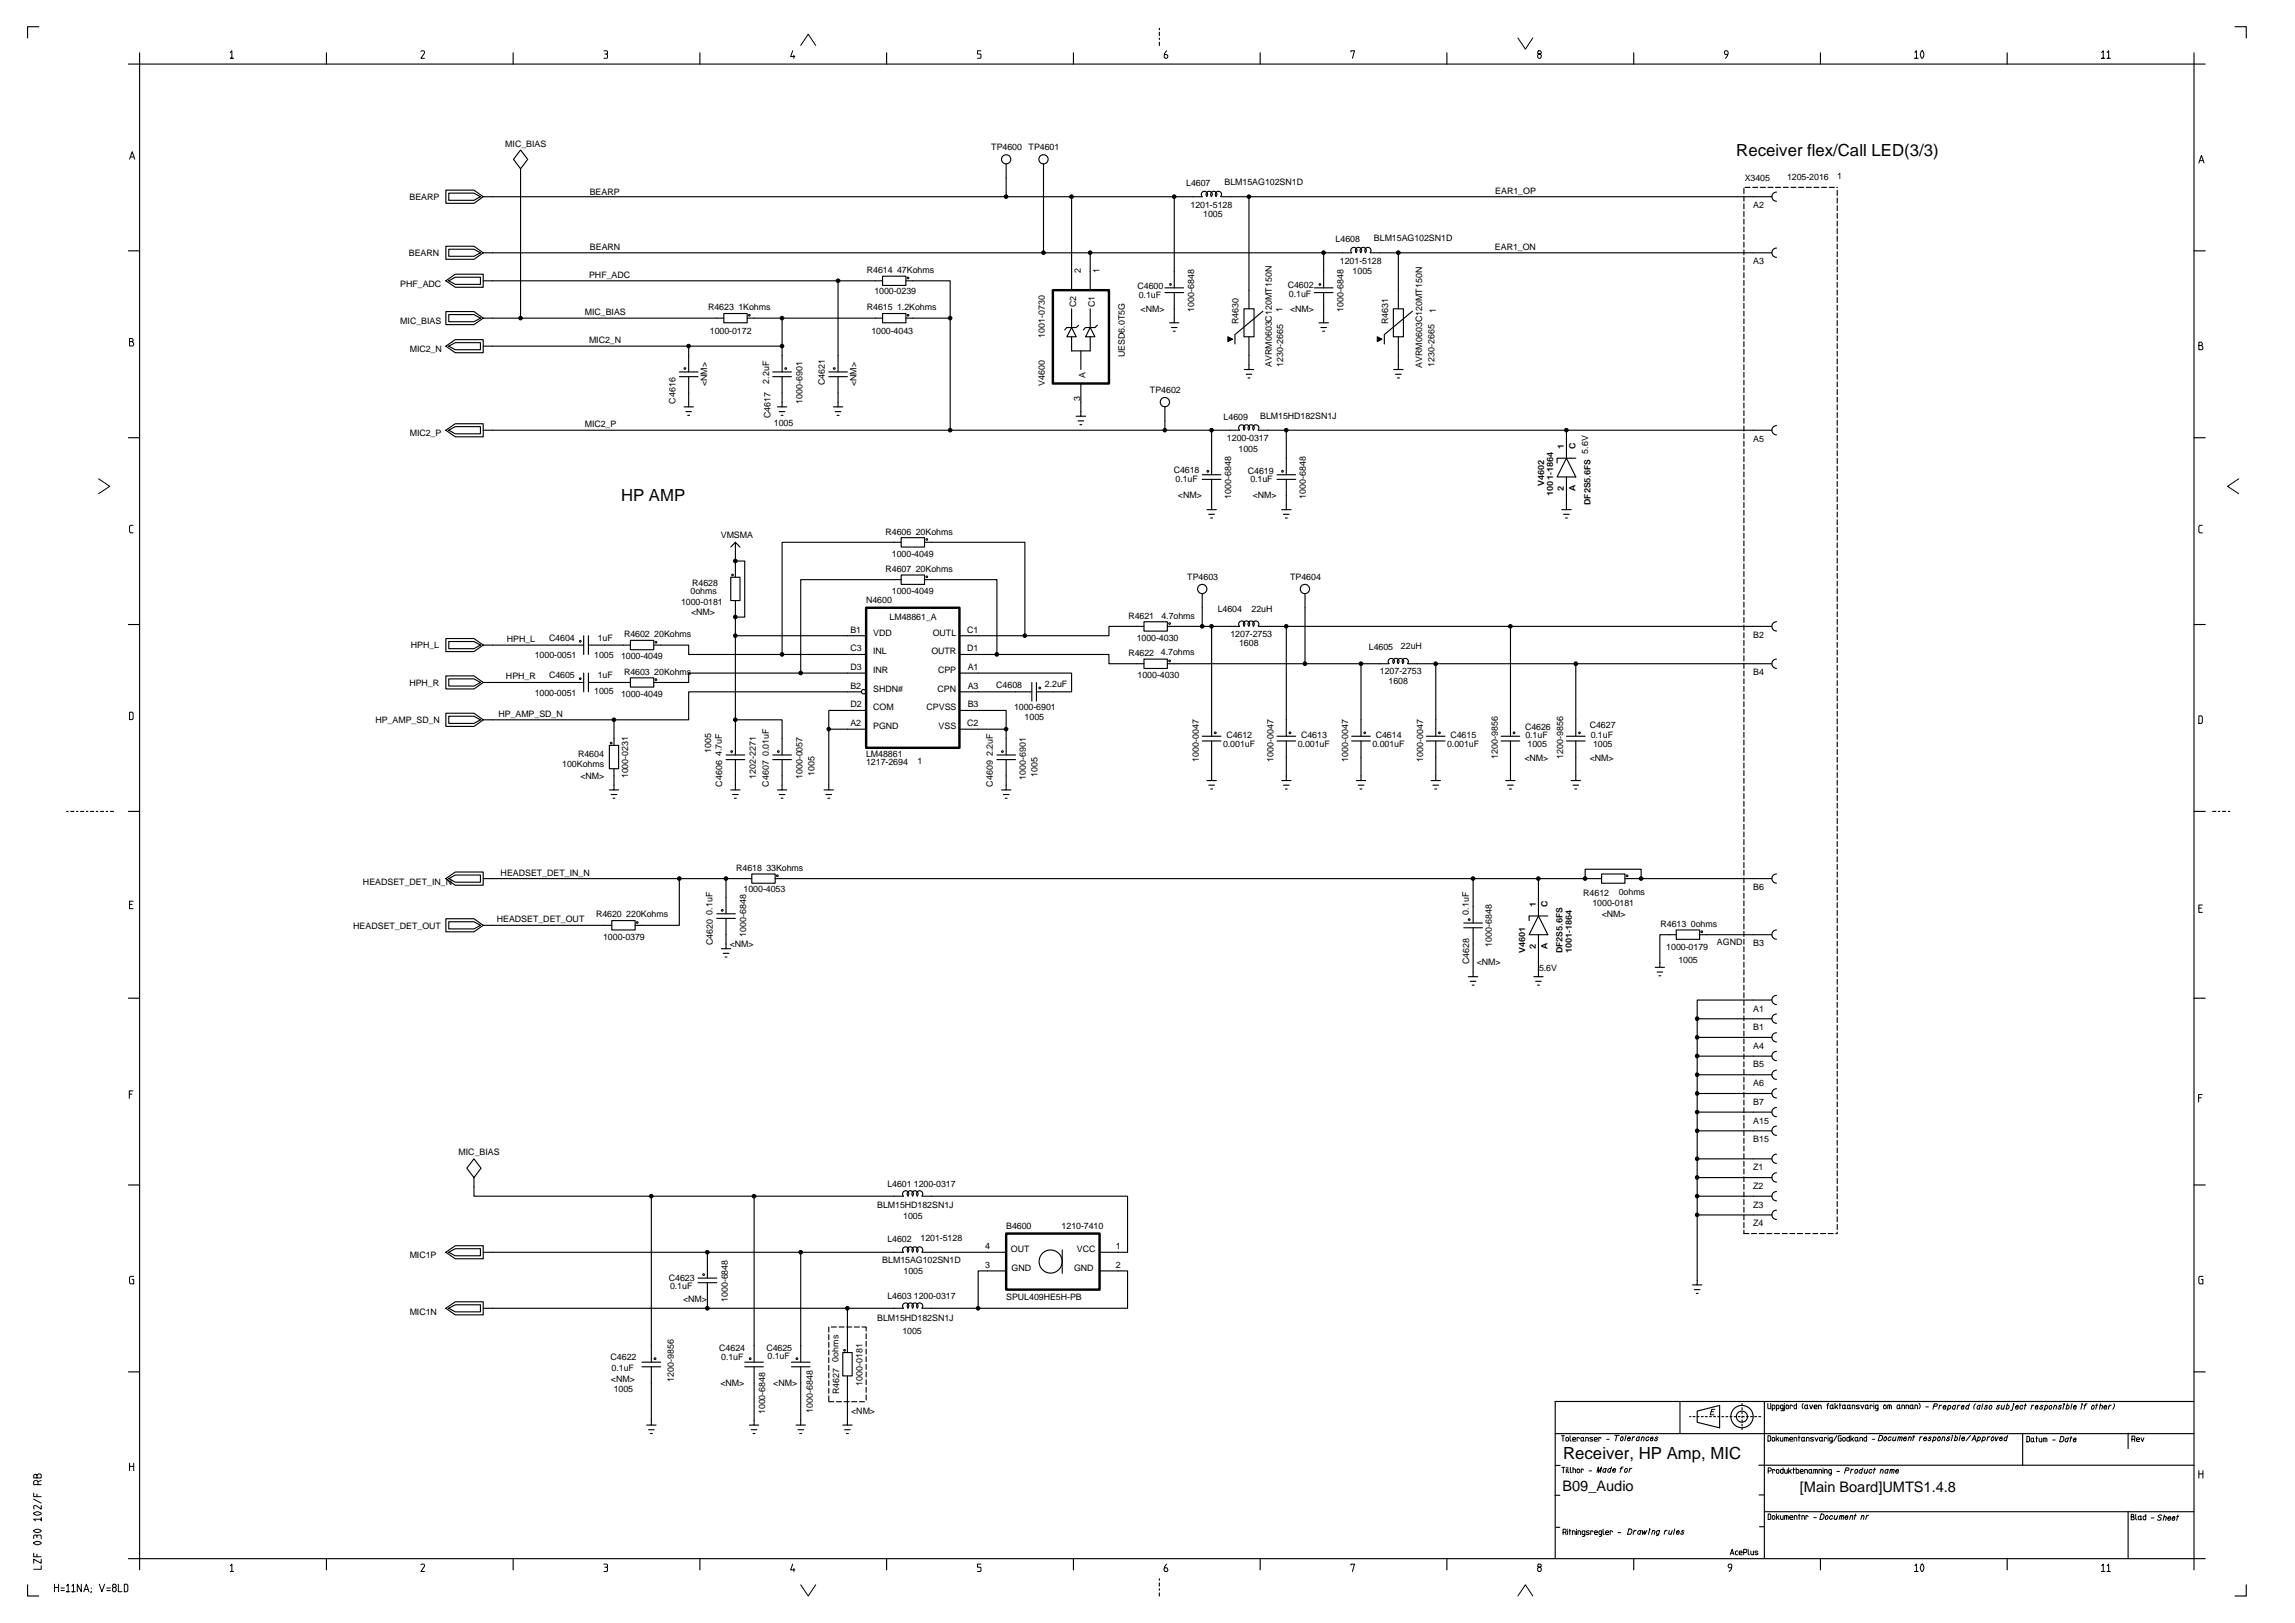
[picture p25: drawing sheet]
<svg xmlns="http://www.w3.org/2000/svg" width="420mm" height="297mm" viewBox="0 0 420 297" stroke-linecap="round" stroke-linejoin="round" font-family="sans-serif">
<defs><g id="words">
<g font-size="3.1">
<text x="317.9" y="28.5">Receiver flex/Call LED(3/3)</text>
<text x="113.7" y="91.7">HP AMP</text>
<text x="286.2" y="267.1">Receiver, HP Amp, MIC</text>
</g>
<g font-size="2.7">
<text x="286.1" y="272.8">B09_Audio</text>
<text x="329.5" y="273">[Main Board]UMTS1.4.8</text>
</g>
<g font-size="1.6">
<text x="92.5" y="26.8">MIC_BIAS</text>
<text x="181.5" y="27.5">TP4600</text>
<text x="188.3" y="27.5">TP4601</text>
<text x="108" y="35.7">BEARP</text>
<text x="217.2" y="34.1">L4607</text>
<text x="224.2" y="33.8">BLM15AG102SN1D</text>
<text x="273.8" y="35.5">EAR1_OP</text>
<text x="319.5" y="33.1">X3405</text>
<text x="327.2" y="32.9">1205-2016</text>
<text x="336.3" y="32.8">1</text>
<text x="75" y="36.6">BEARP</text>
<text x="218" y="38">1201-5128</text>
<text x="220.3" y="39.8">1005</text>
<text x="321" y="38.1">A2</text>
<text x="74.9" y="46.9">BEARN</text>
<text x="108" y="45.7">BEARN</text>
<text x="244.5" y="44.3">L4608</text>
<text x="251.5" y="44.1">BLM15AG102SN1D</text>
<text x="273.7" y="45.7">EAR1_ON</text>
<text x="73.3" y="52.5">PHF_ADC</text>
<text x="107.9" y="50.8">PHF_ADC</text>
<text x="158.7" y="50">R4614</text>
<text x="160.1" y="53.8">1000-0239</text>
<text x="164.2" y="50">47Kohms</text>
<text x="197.9" y="49.9" transform="rotate(-90 197.9 49.9)">2</text>
<text x="201.3" y="49.9" transform="rotate(-90 201.3 49.9)">1</text>
<text x="208.3" y="52.9">C4600</text>
<text x="235.8" y="52.8">C4602</text>
<text x="245.3" y="48.2">1201-5128</text>
<text x="247.6" y="50.1">1005</text>
<text x="321" y="48.3">A3</text>
<text x="73.3" y="59.4">MIC_BIAS</text>
<text x="107.1" y="57.7">MIC_BIAS</text>
<text x="129.6" y="56.8">R4623</text>
<text x="135.2" y="56.8">1Kohms</text>
<text x="158.7" y="56.8">R4615</text>
<text x="164.2" y="56.8">1.2Kohms</text>
<text x="197" y="56.2" transform="rotate(-90 197 56.2)">C2</text>
<text x="200.4" y="56.2" transform="rotate(-90 200.4 56.2)">C1</text>
<text x="208.5" y="54.5">0.1uF</text>
<text x="208.8" y="57">&lt;NM&gt;</text>
<text x="218.6" y="57.1" transform="rotate(-90 218.6 57.1)">1000-6848</text>
<text x="226.7" y="59.3" transform="rotate(-90 226.7 59.3)">R4630</text>
<text x="234.8" y="57.2" transform="rotate(-90 234.8 57.2)">1</text>
<text x="236" y="54.4">0.1uF</text>
<text x="236.2" y="57">&lt;NM&gt;</text>
<text x="246" y="57.1" transform="rotate(-90 246 57.1)">1000-6848</text>
<text x="254.2" y="59.3" transform="rotate(-90 254.2 59.3)">R4631</text>
<text x="262.8" y="57.3" transform="rotate(-90 262.8 57.3)">1</text>
<text x="75" y="64.5">MIC2_N</text>
<text x="107.8" y="62.8">MIC2_N</text>
<text x="130" y="61.1">1000-0172</text>
<text x="159.5" y="61.1">1000-4043</text>
<text x="191.3" y="61.8" transform="rotate(-90 191.3 61.8)">1001-0730</text>
<text x="205.9" y="65.4" transform="rotate(-90 205.9 65.4)">UESD6.0T5G</text>
<text x="129.5" y="70.7" transform="rotate(-90 129.5 70.7)">&lt;NM&gt;</text>
<text x="140.8" y="70.2" transform="rotate(-90 140.8 70.2)">2.2uF</text>
<text x="151" y="70.5" transform="rotate(-90 151 70.5)">C4621</text>
<text x="156.8" y="70.7" transform="rotate(-90 156.8 70.7)">&lt;NM&gt;</text>
<text x="191.3" y="70.6" transform="rotate(-90 191.3 70.6)">V4600</text>
<text x="198.7" y="69.2" transform="rotate(-90 198.7 69.2)">A</text>
<text x="210.5" y="72">TP4602</text>
<text x="232.8" y="67.2" transform="rotate(-90 232.8 67.2)">AVRM0603C120MT150N</text>
<text x="234.9" y="67.1" transform="rotate(-90 234.9 67.1)">1230-2665</text>
<text x="260.4" y="67.3" transform="rotate(-90 260.4 67.3)">AVRM0603C120MT150N</text>
<text x="262.6" y="67.2" transform="rotate(-90 262.6 67.2)">1230-2665</text>
<text x="123.6" y="73.9" transform="rotate(-90 123.6 73.9)">C4616</text>
<text x="141.1" y="76.5" transform="rotate(-90 141.1 76.5)">C4617</text>
<text x="141.7" y="77.9">1005</text>
<text x="146.9" y="73.9" transform="rotate(-90 146.9 73.9)">1000-6901</text>
<text x="197.8" y="73.4" transform="rotate(-90 197.8 73.4)">3</text>
<text x="224" y="76.8">L4609</text>
<text x="230.7" y="76.8">BLM15HD182SN1J</text>
<text x="75" y="79.9">MIC2_P</text>
<text x="107" y="78.2">MIC2_P</text>
<text x="224.6" y="80.8">1200-0317</text>
<text x="226.7" y="82.7">1005</text>
<text x="286.3" y="82.2" transform="rotate(-90 286.3 82.2)">1</text>
<text x="288.4" y="82.2" transform="rotate(-90 288.4 82.2)">C</text>
<text x="321" y="80.8">A5</text>
<text x="214.9" y="86.5">C4618</text>
<text x="215.2" y="88.2">0.1uF</text>
<text x="228.5" y="86.7">C4619</text>
<text x="228.9" y="88.2">0.1uF</text>
<text x="282.7" y="89" transform="rotate(-90 282.7 89)">V4602</text>
<text x="286.3" y="89.9" transform="rotate(-90 286.3 89.9)">2</text>
<text x="288.4" y="89.9" transform="rotate(-90 288.4 89.9)">A</text>
<text x="215.7" y="91.2">&lt;NM&gt;</text>
<text x="225.4" y="91.3" transform="rotate(-90 225.4 91.3)">1000-6848</text>
<text x="229.4" y="91.2">&lt;NM&gt;</text>
<text x="239" y="91.3" transform="rotate(-90 239 91.3)">1000-6848</text>
<text x="284.3" y="90.7" transform="rotate(-90 284.3 90.7)">1001-1864</text>
<text x="291.2" y="92.4" transform="rotate(-90 291.2 92.4)">DF2S5.6FS 5.6V</text>
<text x="132" y="98.6">VMSMA</text>
<text x="162.1" y="97.8">R4606</text>
<text x="163.3" y="101.9">1000-4049</text>
<text x="167.6" y="97.8">20Kohms</text>
<text x="126.7" y="107.2">R4628</text>
<text x="162.1" y="104.7">R4607</text>
<text x="167.6" y="104.7">20Kohms</text>
<text x="217.4" y="106.2">TP4603</text>
<text x="236.2" y="106.2">TP4604</text>
<text x="124.7" y="110.7">1000-0181</text>
<text x="126.4" y="108.8">0ohms</text>
<text x="126.5" y="112.6">&lt;NM&gt;</text>
<text x="158.6" y="110.4">N4600</text>
<text x="162.9" y="113.4">LM48861_A</text>
<text x="163.3" y="108.7">1000-4049</text>
<text x="206.6" y="113.2">R4621</text>
<text x="212.6" y="113.3">4.7ohms</text>
<text x="222.9" y="112.1">L4604</text>
<text x="229.1" y="112">22uH</text>
<text x="75.2" y="118.7">HPH_L</text>
<text x="92.8" y="117.5">HPH_L</text>
<text x="100.5" y="117.3">C4604</text>
<text x="109.4" y="117.2">1uF</text>
<text x="114.2" y="116.6">R4602</text>
<text x="119.8" y="116.6">20Kohms</text>
<text x="155.7" y="119.2">C3</text>
<text x="155.7" y="115.8">B1</text>
<text x="159.9" y="119.8">INL</text>
<text x="159.9" y="116.4">VDD</text>
<text x="170.5" y="119.8">OUTR</text>
<text x="170.8" y="116.4">OUTL</text>
<text x="177.1" y="115.8">C1</text>
<text x="177.1" y="119.2">D1</text>
<text x="208.1" y="117.2">1000-4030</text>
<text x="212.5" y="119.9">4.7ohms</text>
<text x="225.3" y="116.5">1207-2753</text>
<text x="226.9" y="118.3">1608</text>
<text x="250.6" y="119">L4605</text>
<text x="256.5" y="118.8">22uH</text>
<text x="321" y="116.7">B2</text>
<text x="74.9" y="125.5">HPH_R</text>
<text x="92.6" y="124.3">HPH_R</text>
<text x="97.9" y="120.4">1000-0051</text>
<text x="100.5" y="124.1">C4605</text>
<text x="108.8" y="120.4">1005</text>
<text x="109.4" y="124.1">1uF</text>
<text x="113.7" y="120.7">1000-4049</text>
<text x="114.2" y="123.5">R4603</text>
<text x="119.8" y="123.5">20Kohms</text>
<text x="155.7" y="122.6">D3</text>
<text x="159.9" y="123.2">INR</text>
<text x="171.7" y="123.2">CPP</text>
<text x="177.2" y="122.6">A1</text>
<text x="182.4" y="125.8">C4608</text>
<text x="191.3" y="125.8">2.2uF</text>
<text x="206.6" y="120.1">R4622</text>
<text x="208.3" y="124">1000-4030</text>
<text x="252.6" y="123.4">1207-2753</text>
<text x="254.2" y="125.1">1608</text>
<text x="321" y="123.6">B4</text>
<text x="91.2" y="131.2">HP_AMP_SD_N</text>
<text x="97.9" y="127.3">1000-0051</text>
<text x="108.8" y="127.1">1005</text>
<text x="113.7" y="127.5">1000-4049</text>
<text x="155.7" y="126">B2</text>
<text x="155.7" y="129.5">D2</text>
<text x="159.9" y="126.6">SHDN#</text>
<text x="159.9" y="130">COM</text>
<text x="169.6" y="130">CPVSS</text>
<text x="171.6" y="126.6">CPN</text>
<text x="177.2" y="126">A3</text>
<text x="177.2" y="129.5">B3</text>
<text x="185.6" y="129.9">1000-6901</text>
<text x="187.6" y="131.8">1005</text>
<text x="68.7" y="132.4">HP_AMP_SD_N</text>
<text x="130.2" y="137.8" transform="rotate(-90 130.2 137.8)">1005</text>
<text x="155.7" y="132.9">A2</text>
<text x="159.9" y="133.5">PGND</text>
<text x="171.8" y="133.5">VSS</text>
<text x="177.1" y="132.9">C2</text>
<text x="223.9" y="136.6">0.001uF</text>
<text x="224.5" y="135">C4612</text>
<text x="237.6" y="136.6">0.001uF</text>
<text x="238.2" y="135">C4613</text>
<text x="251.3" y="136.6">0.001uF</text>
<text x="251.9" y="135">C4614</text>
<text x="264.9" y="136.6">0.001uF</text>
<text x="265.5" y="135">C4615</text>
<text x="279.2" y="133.5">C4626</text>
<text x="279.3" y="135">0.1uF</text>
<text x="279.7" y="136.8">1005</text>
<text x="291.1" y="133.2">C4627</text>
<text x="291.2" y="135">0.1uF</text>
<text x="291.6" y="136.8">1005</text>
<text x="102.9" y="140.3">100Kohms</text>
<text x="105.8" y="138.6">R4604</text>
<text x="106.2" y="142.5">&lt;NM&gt;</text>
<text x="115" y="142.5" transform="rotate(-90 115 142.5)">1000-0231</text>
<text x="132.2" y="138.3" transform="rotate(-90 132.2 138.3)">4.7uF</text>
<text x="132.2" y="144" transform="rotate(-90 132.2 144)">C4606</text>
<text x="138.4" y="142.6" transform="rotate(-90 138.4 142.6)">1202-2271</text>
<text x="140.7" y="138.3" transform="rotate(-90 140.7 138.3)">0.01uF</text>
<text x="140.7" y="144" transform="rotate(-90 140.7 144)">C4607</text>
<text x="146.9" y="142.6" transform="rotate(-90 146.9 142.6)">1000-0057</text>
<text x="149.1" y="142" transform="rotate(-90 149.1 142)">1005</text>
<text x="158.6" y="140">1217-2694</text>
<text x="158.6" y="138.6">LM48861</text>
<text x="168" y="139.9">1</text>
<text x="181.7" y="138.3" transform="rotate(-90 181.7 138.3)">2.2uF</text>
<text x="181.8" y="144" transform="rotate(-90 181.8 144)">C4609</text>
<text x="187.8" y="142.7" transform="rotate(-90 187.8 142.7)">1000-6901</text>
<text x="189.9" y="142.1" transform="rotate(-90 189.9 142.1)">1005</text>
<text x="219.5" y="139.4" transform="rotate(-90 219.5 139.4)">1000-0047</text>
<text x="233.2" y="139.4" transform="rotate(-90 233.2 139.4)">1000-0047</text>
<text x="246.8" y="139.4" transform="rotate(-90 246.8 139.4)">1000-0047</text>
<text x="260.5" y="139.4" transform="rotate(-90 260.5 139.4)">1000-0047</text>
<text x="274.2" y="139" transform="rotate(-90 274.2 139)">1200-9856</text>
<text x="279.1" y="139.2">&lt;NM&gt;</text>
<text x="286.2" y="139" transform="rotate(-90 286.2 139)">1200-9856</text>
<text x="291.1" y="139.2">&lt;NM&gt;</text>
<text x="66.5" y="161.9">HEADSET_DET_IN_N</text>
<text x="91.7" y="160.2">HEADSET_DET_IN_N</text>
<text x="134.8" y="159.4">R4618</text>
<text x="140.3" y="159.4">33Kohms</text>
<text x="109.1" y="167.9">R4620 220Kohms</text>
<text x="130.5" y="167.4" transform="rotate(-90 130.5 167.4)">0.1uF</text>
<text x="136.1" y="163.3">1000-4053</text>
<text x="268.9" y="167.4" transform="rotate(-90 268.9 167.4)">0.1uF</text>
<text x="281.2" y="165.9" transform="rotate(-90 281.2 165.9)">1</text>
<text x="283.3" y="165.9" transform="rotate(-90 283.3 165.9)">C</text>
<text x="289.9" y="163.9">R4612</text>
<text x="291.5" y="165.9">1000-0181</text>
<text x="293.3" y="167.8">&lt;NM&gt;</text>
<text x="296.4" y="163.8">0ohms</text>
<text x="321" y="162.9">B6</text>
<text x="64.7" y="170">HEADSET_DET_OUT</text>
<text x="90.9" y="168.8">HEADSET_DET_OUT</text>
<text x="110.4" y="172.1">1000-0379</text>
<text x="130.5" y="173" transform="rotate(-90 130.5 173)">C4620</text>
<text x="133.6" y="173.3">&lt;NM&gt;</text>
<text x="136.6" y="171.5" transform="rotate(-90 136.6 171.5)">1000-6848</text>
<text x="273.1" y="173.2" transform="rotate(-90 273.1 173.2)">1000-6848</text>
<text x="281.2" y="173.6" transform="rotate(-90 281.2 173.6)">2</text>
<text x="283.3" y="173.6" transform="rotate(-90 283.3 173.6)">A</text>
<text x="304" y="169.6">R4613</text>
<text x="305.1" y="173.8">1000-0179</text>
<text x="309.6" y="169.6">0ohms</text>
<text x="314.3" y="173">AGND</text>
<text x="321" y="173.1">B3</text>
<text x="269" y="176.5" transform="rotate(-90 269 176.5)">C4628</text>
<text x="270.4" y="176.7">&lt;NM&gt;</text>
<text x="279.2" y="174.5" transform="rotate(-90 279.2 174.5)">V4601</text>
<text x="281.8" y="177.6">5.6V</text>
<text x="286.1" y="174.5" transform="rotate(-90 286.1 174.5)">DF2S5.6FS</text>
<text x="287.7" y="174.5" transform="rotate(-90 287.7 174.5)">1001-1864</text>
<text x="307.3" y="176.2">1005</text>
<text x="321" y="185.1">A1</text>
<text x="321" y="192">A4</text>
<text x="321" y="188.5">B1</text>
<text x="321" y="195.4">B5</text>
<text x="321" y="198.8">A6</text>
<text x="321" y="202.2">B7</text>
<text x="321" y="205.6">A15</text>
<text x="321" y="209">B15</text>
<text x="84" y="211.5">MIC_BIAS</text>
<text x="321" y="214.2">Z1</text>
<text x="160.6" y="221.1">BLM15HD182SN1J</text>
<text x="162.5" y="217.3">L4601</text>
<text x="167.3" y="217.3">1200-0317</text>
<text x="321" y="217.6">Z2</text>
<text x="321" y="221">Z3</text>
<text x="162.5" y="227.2">L4602</text>
<text x="165.3" y="223.1">1005</text>
<text x="168.5" y="227.1">1201-5128</text>
<text x="184.2" y="225">B4600</text>
<text x="194.4" y="224.9">1210-7410</text>
<text x="321" y="224.4">Z4</text>
<text x="75" y="230.3">MIC1P</text>
<text x="161.5" y="231.1">BLM15AG102SN1D</text>
<text x="165.4" y="233.2">1005</text>
<text x="180.3" y="228.6">4</text>
<text x="180.3" y="232">3</text>
<text x="185.1" y="229.1">OUT</text>
<text x="185.2" y="232.6">GND</text>
<text x="196.6" y="232.6">GND</text>
<text x="197.1" y="229.1">VCC</text>
<text x="204.3" y="228.6">1</text>
<text x="204.3" y="232">2</text>
<text x="122.5" y="234.4">C4623</text>
<text x="122.7" y="236">0.1uF</text>
<text x="125.1" y="238.3">&lt;NM&gt;</text>
<text x="133.2" y="238.4" transform="rotate(-90 133.2 238.4)">1000-6848</text>
<text x="162.5" y="237.8">L4603 1200-0317</text>
<text x="184.2" y="237.9">SPUL409HE5H-PB</text>
<text x="75" y="240.6">MIC1N</text>
<text x="160.6" y="241.7">BLM15HD182SN1J</text>
<text x="165.2" y="244.1">1005</text>
<text x="111.8" y="248.9">C4622</text>
<text x="112" y="250.9">0.1uF</text>
<text x="131.7" y="247.3">C4624</text>
<text x="132" y="249">0.1uF</text>
<text x="140.3" y="247.2">C4625</text>
<text x="140.5" y="248.7">0.1uF</text>
<text x="153.5" y="249.2" transform="rotate(-90 153.5 249.2)">0ohms</text>
<text x="111.9" y="253">&lt;NM&gt;</text>
<text x="112.4" y="254.8">1005</text>
<text x="123.3" y="252.9" transform="rotate(-90 123.3 252.9)">1200-9856</text>
<text x="131.9" y="253.6">&lt;NM&gt;</text>
<text x="141.6" y="253.6">&lt;NM&gt;</text>
<text x="153.6" y="255.1" transform="rotate(-90 153.6 255.1)">R4627</text>
<text x="157.9" y="253.6" transform="rotate(-90 157.9 253.6)">1000-0181</text>
<text x="140.1" y="258.9" transform="rotate(-90 140.1 258.9)">1000-6848</text>
<text x="148.8" y="258.7" transform="rotate(-90 148.8 258.7)">1000-6848</text>
<text x="155.8" y="258.8">&lt;NM&gt;</text>
</g>
</g></defs>
<g fill="none" stroke="#000" stroke-width=".2">
<path d="M7.1 4.9h-2.1v2M23.5 11.7h380.2M25.6 9.7v277.6M59.8 9.7v2M93.9 9.7v2M128.1 9.7v2M162.3 9.7v2M196.5 9.7v2M212.2 5.2v.2M212.2 5.9v.6M212.2 7v.2M212.2 7.7v.6"/>
<path d="M230.7 9.7v2M264.9 9.7v2M299.1 9.7v2M333.3 9.7v2M367.5 9.7v2M401.7 9.7v277.6M409.2 4.9h2v2M81.6 34.8h5.2l1.7 1.2-1.7 1.2h-5.2zM82.2 35.3h4.6l1.2 .7-1.2 .7h-4.6zM88.5 36h131.6M95.3 27.5l1.3 1.7-1.3 1.7-1.3-1.7zM95.3 30.9v27.3"/>
<path d="M184.2 30v6M191 30v16.3M196.2 36v17.1M215 36v16.7M221.8 36a.57 .57 0 0 0-.1-.8 .57 .57 0 0 0-.8 0 .57 .57 0 0 0 0 .8 .58 .58 0 0 0 0-.8 .58 .58 0 0 0-.8 0 .58 .58 0 0 0 0 .8M223.5 36a.57 .57 0 0 0-.1-.8 .57 .57 0 0 0-.8 0 .57 .57 0 0 0 0 .8 .58 .58 0 0 0 0-.8 .58 .58 0 0 0-.8 0 .58 .58 0 0 0 0 .8M223.5 36h100.9M228.7 36v20.5M319.3 34.5v.9M319.3 35.9v.9M319.3 37.3v.9M319.3 38.7v.9"/>
<path d="M319.5 34.3h.9M320.9 34.3h.9M322.3 34.3h.9M323.7 34.3h.9M325.1 34.3h.9M325.2 35.2a.84 .84 0 0 0-.8 .8 .84 .84 0 0 0 .8 .8M326.5 34.3h.9M327.9 34.3h.9M329.3 34.3h.9M330.7 34.3h.9M332.1 34.3h.9M333.5 34.3h.9"/>
<path d="M334.9 34.3h.9M336.3 34.3v.1M336.3 34.8v1M336.3 36.2v1M336.3 37.7v.9M336.3 39.1v.9M23.5 45.9h2.1M81.6 51.4l1.7-1.2h5.2v2.4h-5.2zM81.6 45.1h5.2l1.7 1.2-1.7 1.2h-5.2zM81.6 57h5.2l1.7 1.2-1.7 1.2h-5.2zM82.2 51.4l1.1-.7h4.7v1.3h-4.7zM82.2 45.6h4.6l1.2 .7-1.2 .6h-4.6z"/>
<path d="M82.2 57.6h4.6l1.2 .6-1.2 .7h-4.6zM88.5 46.3h159M88.5 58.2h44M88.5 51.4h73.1M132.5 57.4h4.3v1.7h-4.3zM136.8 58.2h24.8M143.2 58.2v9.9M153.4 51.4v16.7M161.6 50.5h4.3v1.7h-4.3zM161.6 57.4h4.3v1.7h-4.3zM165.9 51.4h8.1v27.3M165.9 58.2h8.1"/>
<path d="M196.2 59.9l.8 1.7h-1.7zM196.2 56.5v3.4M197.5 59.5l-.5 .4h-1.7l-.4 .5M199.6 59.9l.9 1.7h-1.8zM199.6 46.3v6.8M199.6 56.5v3.4M200.9 59.5l-.4 .4h-1.8l-.4 .5M213.3 52.7h3.4M213.3 53.6h3.4M214.5 59.9h1M215 53.6v5.5h-.9M215 59.1h.8"/>
<path d="M227.7 56.5h1.9v5.1h-1.9zM231.2 57l-5.1 4.2v1.7M240.6 52.7h3.4M240.6 53.6h3.4M241.8 59.9h1.1M242.3 53.6v5.5h-.8M242.3 46.3v6.4M242.3 59.1h.9M250.8 46.2a.57 .57 0 0 0 0-.8 .57 .57 0 0 0-.8 0 .57 .57 0 0 0 0 .8 .58 .58 0 0 0 0-.8 .58 .58 0 0 0-.8 0 .58 .58 0 0 0-.1 .8 .58 .58 0 0 0 0-.8 .58 .58 0 0 0-.8 0 .58 .58 0 0 0 0 .8 .58 .58 0 0 0 0-.8 .58 .58 0 0 0-.8 0 .58 .58 0 0 0-.1 .8M250.9 46.3h73.5M255.1 56.5h1.8v5.1h-1.8zM256 46.3v10.2"/>
<path d="M258.6 57l-5.2 4.2v1.7M319.3 40.1v.9M319.3 41.5v.9M319.3 42.9v.9M319.3 44.3v.9M319.3 45.7v.9M319.3 47.1v.9M319.3 48.5v.9M319.3 49.9v.9M319.3 51.3v.9M319.3 52.7v.9M319.3 54.1v1"/>
<path d="M319.3 55.5v1M319.3 56.9v.9M319.3 58.3v.9M319.3 59.7v1M325.2 45.4a.85 .85 0 0 0-.8 .8 .85 .85 0 0 0 .8 .9M336.3 40.4v1M336.3 41.8v1M336.3 43.2v1M336.3 44.7v.9M336.3 46.1v.9M336.3 47.5v.9M336.3 48.9v.9"/>
<path d="M336.3 50.3v.9M336.3 51.7v.9M336.3 53.1v.9M336.3 54.5v.9M336.3 55.9v.9M336.3 57.3v.9M336.3 58.7v.9M401.7 45.9h2M81.6 78.7l1.7-1.1h5.2v2.3h-5.2zM81.6 63.4l1.7-1.2h5.2v2.4h-5.2zM82.2 78.7l1.1-.6h4.7v1.3h-4.7zM82.2 63.4l1.1-.7h4.7v1.3h-4.7z"/>
<path d="M88.5 63.4h54.7M124.4 68.1h3.4M124.4 68.9h3.4M125.6 75.3h1M125.9 76h.3M126.1 68.9v5.6h-.9M126.1 63.4v4.7M126.1 74.5h.8M141.5 68.1h3.4M141.5 68.9h3.4M142.7 75.3h1M143 76h.4"/>
<path d="M143.2 68.9v5.6h-.9M143.2 74.5h.8M151.7 68.1h3.4M151.7 68.9h3.4M152.9 75.3h1.1M153.3 76h.3M153.4 68.9v5.6h-.8M153.4 74.5h.9M196.2 61.6v2.6h3.4v-2.6M197.4 77h1M197.7 77.7h.3M197.9 70.2v6h-.9"/>
<path d="M197.9 64.2v3.4M197.9 76.2h.8M213.3 74.5v4.2M214.8 60.6h.3M221.8 78.7v8.2M227.7 78.7a.57 .57 0 0 0 0-.8 .57 .57 0 0 0-.8 0 .57 .57 0 0 0 0 .8h-138.4M228.1 68.5h1.1M228.5 69.2h.3M228.6 78.7a.57 .57 0 0 0 0-.8 .57 .57 0 0 0-.8 0 .57 .57 0 0 0 0 .8M228.7 61.6v6h-.9M228.7 67.6h.8M229.5 78.7a.57 .57 0 0 0-.1-.8 .57 .57 0 0 0-.8 0 .57 .57 0 0 0 0 .8"/>
<path d="M230.3 78.7a.57 .57 0 0 0 0-.8 .57 .57 0 0 0-.8 0 .57 .57 0 0 0 0 .8M230.4 78.7h94M235.5 78.7v8.2M242.2 60.6h.3M255.5 68.5h1M255.8 69.2h.4M256 61.6v6h-.8M256 67.6h.9M286.8 78.7v5.2M319.3 61.1v1M319.3 62.5v1M319.3 63.9v1"/>
<path d="M319.3 65.3v1M319.3 66.7v1M319.3 68.1v1M319.3 69.6v.9M319.3 71v.9M319.3 72.3v1M319.3 73.7v1M319.3 75.2v.9M319.3 76.6v.9M319.3 78v.9M319.3 79.4v.9M325.2 77.9a.85 .85 0 0 0-.8 .8 .85 .85 0 0 0 .8 .9"/>
<path d="M336.3 60.1v.9M336.3 61.5v.9M336.3 62.9v.9M336.3 64.3v.9M336.3 65.7v.9M336.3 67.1v.9M336.3 68.5v.9M336.3 69.9v.9M336.3 71.3v.9M336.3 72.7v.9M336.3 74.1v.9M336.3 75.5v.9"/>
<path d="M336.3 76.9v.9M336.3 78.3v.9M336.3 79.7v.9M23.5 80.1h2.1M134.6 99.3l-.8 .8M165 98.4h4.3v1.7h-4.3zM165 99.3h-21.8v20.5M169.3 99.3h18.3v17.1M220.1 86.9h3.4M220.1 87.7h3.4M221.3 94.1h1M221.6 94.8h.4"/>
<path d="M221.8 87.7v5.6h-.8M221.8 93.3h.9M233.8 86.9h3.4M233.8 87.7h3.4M235 94.1h1M235.3 94.8h.4M235.5 87.7v5.6h-.9M235.5 93.3h.9M286.3 94.1h1M286.6 94.8h.3M286.8 83.9l1.7 3.4h-3.4zM286.8 87.3v6h-.9"/>
<path d="M286.8 93.3h.8M288.5 83.9h-3.4v.8M319.3 80.8v.9M319.3 82.2v.9M319.3 83.6v.9M319.3 85v.9M319.3 86.4v.9M319.3 87.8v.9M319.3 89.2v.9M319.3 90.6v.9M319.3 92v.9M319.3 93.4v.9"/>
<path d="M319.3 94.8v.9M319.3 96.2v.9M319.3 97.6v.9M319.3 99v.9M336.3 81.1v.9M336.3 82.5v.9M336.3 83.9v.9M336.3 85.3v.9M336.3 86.7v.9M336.3 88.1v.9M336.3 89.5v.9M336.3 90.9v.9"/>
<path d="M336.3 92.3v.9M336.3 93.7v.9M336.3 95.1v1M336.3 96.5v1M336.3 97.9v.9M336.3 99.3v.9M401.7 80.1h2M23.5 114.3h2.1M81.6 116.9h5.2l1.7 1.2-1.7 1.2h-5.2zM82.2 117.4h4.6l1.2 .7-1.2 .6h-4.6zM88.5 118.1h18.4M106.9 116.4v3.4"/>
<path d="M107.7 118.1h7.7M107.7 116.4v3.4M115.4 117.2h4.3v1.7h-4.3zM119.7 118.1h6.4v1.7h32.5M133.8 105.6h1.7v4.3h-1.7zM134.6 116.4h24M134.6 102.7h1.7v10.2h-1.7M134.6 109.9v28.3M135.5 100.1l-.9-.8v6.3M165 105.2h4.3v1.8h-4.3zM165 106.1h-18.4v17.1M169.3 106.1h13.2v13.7"/>
<path d="M175.7 119.8h27.3v1.7h6.4M209.4 113.8h4.3v1.7h-4.3zM209.4 114.6h-6.4v1.8h-27.3M213.7 114.6h13.2M220.1 108.7v5.9M221.8 114.6v20.1M227.7 114.6a.57 .57 0 0 0 0-.8 .57 .57 0 0 0-.8 0 .57 .57 0 0 0 0 .8M229.5 114.6a.57 .57 0 0 0-.1-.8 .57 .57 0 0 0-.8 0 .57 .57 0 0 0 0 .8 .58 .58 0 0 0 0-.8 .58 .58 0 0 0-.8 0 .58 .58 0 0 0 0 .8M230.3 114.6a.57 .57 0 0 0 0-.8 .57 .57 0 0 0-.8 0 .57 .57 0 0 0 0 .8M230.4 114.6h94M235.5 114.6v20.1M238.9 108.7v12.8"/>
<path d="M276.5 114.6v20.1M319.3 100.4v.9M319.3 101.8v.9M319.3 103.2v.9M319.3 104.6v.9M319.3 106v.9M319.3 107.4v.9M319.3 108.8v.9M319.3 110.2v.9M319.3 111.6v.9M319.3 113v.9M319.3 114.4v.9"/>
<path d="M319.3 115.8v.9M319.3 117.2v.9M319.3 118.6v.9M325.2 113.8a.85 .85 0 0 0-.8 .8 .85 .85 0 0 0 .8 .9M336.3 100.7v.9M336.3 102.1v1M336.3 103.5v1M336.3 104.9v1M336.3 106.3v1M336.3 107.7v1M336.3 109.1v1M336.3 110.5v1"/>
<path d="M336.3 112v.9M336.3 113.3v1M336.3 114.7v1M336.3 116.1v1M336.3 117.6v.9M336.3 119v.9M401.7 114.3h2M81.6 123.7h5.2l1.7 1.2-1.7 1.2h-5.2zM81.6 130.5h5.2l1.7 1.2-1.7 1.2h-5.2zM82.2 124.2h4.6l1.2 .7-1.2 .7h-4.6zM82.2 131.1h4.6l1.2 .6-1.2 .7h-4.6zM88.5 124.9h18.4"/>
<path d="M106.9 123.2v3.4M107.7 124.9h7.7M107.7 123.2v3.4M111.6 136.4h1.7v4.3h-1.7zM112.4 131.7v4.7M115.4 124.1h4.3v1.7h-4.3zM132.9 138.2h3.4M132.9 139h3.4M134.6 131.7h8.6v6.5M134.6 139v5.6h-.8M141.5 138.2h3.4M141.5 139h3.4"/>
<path d="M143.2 139v5.6h-.9M151.7 133.5h6.9M157.7 126.6h-31.6v5.1h-37.6M158.6 130h-6.9v14.6h-.8M158.6 123.2h-32.5v1.7h-6.4M175.7 130h8.5v8.2M175.7 123.2h20.5v3.4h-6.5M175.7 133.5h8.5M175.7 126.6h13.2M182.5 138.2h3.4M182.5 139h3.4M184.2 139v5.6h-.8"/>
<path d="M188.9 124.9v3.4M189.7 124.9v3.4M209.4 120.6h4.3v1.7h-4.3zM220.1 134.7h3.4M220.1 135.6h3.4M221.8 135.6v7.3h-.8M233.8 134.7h3.4M233.8 135.6h3.4M235.5 135.6v7.3h-.9M247.5 134.7h3.4M247.5 135.6h3.4M249.2 135.6v7.3h-.9"/>
<path d="M249.2 121.5v13.2M255.1 121.4a.56 .56 0 0 0 0-.7 .56 .56 0 0 0-.8 0 .56 .56 0 0 0 0 .8h-40.6M256 121.4a.56 .56 0 0 0-.1-.7 .56 .56 0 0 0-.8 0 .56 .56 0 0 0 0 .8M256.8 121.4a.56 .56 0 0 0 0-.7 .56 .56 0 0 0-.8 0 .56 .56 0 0 0 0 .8M257.7 121.4a.56 .56 0 0 0-.1-.7 .56 .56 0 0 0-.8 0 .56 .56 0 0 0 0 .8M257.7 121.5h66.7M261.1 134.7h3.5M261.1 135.6h3.5M262.9 135.6v7.3h-.9M262.9 121.5v13.2M274.8 134.7h3.4M274.8 135.6h3.4"/>
<path d="M276.5 135.6v7.3h-.8M286.8 134.7h3.4M286.8 135.6h3.4M288.5 135.6v7.3h-.9M288.5 121.5v13.2M319.3 120v.9M319.3 121.4v.9M319.3 122.8v.9M319.3 124.2v.9M319.3 125.6v.9M319.3 127v1M319.3 128.4v.9"/>
<path d="M319.3 129.8v.9M319.3 131.2v.9M319.3 132.6v1M319.3 134v1M319.3 135.4v1M319.3 136.8v1M319.3 138.2v1M319.3 139.6v1M325.2 120.6a.85 .85 0 0 0-.8 .9 .85 .85 0 0 0 .8 .8M336.3 120.4v.9M336.3 121.8v.9M336.3 123.2v.9"/>
<path d="M336.3 124.6v.9M336.3 126v.9M336.3 127.4v.9M336.3 128.8v.9M336.3 130.2v.9M336.3 131.6v.9M336.3 133v.9M336.3 134.4v.9M336.3 135.8v.9M336.3 137.2v.9M336.3 138.6v.9M336.3 140v.9"/>
<path d="M12.2 148.5h.3M12.9 148.5h.6M14 148.5h.3M14.8 148.5h.5M15.8 148.5h.3M16.6 148.5h.6M17.6 148.5h.3M18.4 148.5h.6M19.4 148.5h.3M20.2 148.5h.6M23.5 148.5h2.1M111.9 145.4h1"/>
<path d="M112.2 146.1h.4M112.4 140.7v3.9h-.8M112.4 144.6h.9M134.1 145.4h1M134.5 146.1h.3M134.6 144.6h.9M137.6 160h4.3v1.6h-4.3zM142.7 145.4h1M143 146.1h.4M143.2 144.6h.8M151.2 145.4h1M151.6 146.1h.3"/>
<path d="M151.7 144.6h.9M183.7 145.4h1M184 146.1h.4M184.2 144.6h.9M221.3 143.7h1M221.6 144.4h.4M221.8 142.9h.9M235 143.7h1M235.3 144.4h.4M235.5 142.9h.9M248.7 143.7h1M249 144.4h.3"/>
<path d="M249.2 142.9h.8M262.3 143.7h1.1M262.7 144.4h.3M262.9 142.9h.8M276 143.7h1M276.4 144.4h.3M276.5 142.9h.9M288 143.7h1M288.3 144.4h.4M288.5 142.9h.8M293.2 160h4.3v1.6h-4.3zM319.3 141v1"/>
<path d="M319.3 142.5v.9M319.3 143.8v1M319.3 145.2v1M319.3 146.6v1M319.3 148.1v.9M319.3 149.5v.9M319.3 150.9v.9M319.3 152.3v.9M319.3 153.6v1M319.3 155.1v.9M319.3 156.5v.9M319.3 157.9v.9"/>
<path d="M319.3 159.3v.9M325.2 160a.84 .84 0 0 0-.8 .8 .84 .84 0 0 0 .8 .8M336.3 141.4v.9M336.3 142.8v.9M336.3 144.2v.9M336.3 145.6v.9M336.3 147v.9M336.3 148.4v.9M336.3 149.8v.9M336.3 151.2v.9M336.3 152.6v.9M336.3 154v.9"/>
<path d="M336.3 155.4v.9M336.3 156.8v.9M336.3 158.2v.9M336.3 159.6v.9M401.7 148.5h2M405.1 148.5h.6M406.1 148.5h.3M406.9 148.5h.6M408 148.5h.2M81.6 160.8l1.7-1.2h5.2v2.4h-5.2zM81.6 168.1h5.2l1.7 1.3-1.7 1.1h-5.2zM82.2 160.8l1.1-.7h4.7v1.4h-4.7z"/>
<path d="M82.2 168.7h4.6l1.2 .7-1.2 .6h-4.6zM88.5 169.4h23.5M88.5 160.8h49.1M112 168.5h4.3v1.7h-4.3zM124.4 160.8v8.6h-8.1M131.2 167.2h3.4M131.2 168.1h3.4M132.4 174.5h1M132.7 175.2h.4M132.9 168.1v5.5h-.8M132.9 160.8v6.4M132.9 173.6h.9"/>
<path d="M141.9 160.8h151.3M268 168.9h3.4M268 169.8h3.4M269.2 179.6h1M269.7 169.8v9h-.9M269.7 160.8v8.1M269.7 178.8h.8M281.1 179.6h1.1M281.7 167.6l1.7 3.5h-3.5zM281.7 171.1v7.7h-.9M281.7 160.8v6.8M281.7 178.8h.8"/>
<path d="M283.4 167.6h-3.5v.9M290.2 160.8v-1.7h10.2v1.7M297.5 160.8h26.9M303.4 177.9h1M303.7 178.6h.3M303.9 177h.8M306.9 170.2h4.3v1.7h-4.3zM306.9 171.1h-3v5.9h-.9M311.2 171.1h13.2M319.3 160.7v.9M319.3 162.1v.9M319.3 163.5v.9"/>
<path d="M319.3 164.9v.9M319.3 166.3v.9M319.3 167.7v.9M319.3 169.1v.9M319.3 170.5v.9M319.3 171.9v.9M319.3 173.3v.9M319.3 174.7v.9M319.3 176.1v.9M319.3 177.5v.9M319.3 178.9v.9M325.2 170.2a.85 .85 0 0 0-.8 .8 .85 .85 0 0 0 .8 .9"/>
<path d="M336.3 161v.9M336.3 162.4v.9M336.3 163.8v.9M336.3 165.2v.9M336.3 166.6v.9M336.3 168v.9M336.3 169.4v.9M336.3 170.8v.9M336.3 172.2v.9M336.3 173.6v.9M336.3 175v1M336.3 176.4v1"/>
<path d="M336.3 177.8v1M336.3 179.2v.9M23.5 182.7h2.1M269.5 180.3h.4M281.5 180.3h.3M310.7 186.5h13.7M310.7 189.9h13.7M310.7 193.3h13.7M310.7 196.7h13.7M319.3 180.3v.9M319.3 181.7v.9M319.3 183.1v.9"/>
<path d="M319.3 184.5v.9M319.3 185.9v.9M319.3 187.3v.9M319.3 188.7v.9M319.3 190.1v.9M319.3 191.5v.9M319.3 192.9v.9M319.3 194.3v.9M319.3 195.7v.9M319.3 197.1v.9M319.3 198.5v.9M319.3 199.9v1"/>
<path d="M324.4 183h-13.7v52.2h-.8M325.2 182.2a.84 .84 0 0 0-.8 .8 .84 .84 0 0 0 .8 .9M325.2 189a.84 .84 0 0 0-.8 .9 .84 .84 0 0 0 .8 .8M325.2 195.9a.85 .85 0 0 0-.8 .8 .85 .85 0 0 0 .8 .8M325.2 185.6a.85 .85 0 0 0-.8 .8 .85 .85 0 0 0 .8 .9M325.2 192.4a.85 .85 0 0 0-.8 .9 .85 .85 0 0 0 .8 .8M325.2 199.3a.85 .85 0 0 0-.8 .8 .85 .85 0 0 0 .8 .9M336.3 180.6v1M336.3 182v1M336.3 183.4v1M336.3 184.8v1M336.3 186.2v1"/>
<path d="M336.3 187.6v1M336.3 189v1M336.3 190.5v.9M336.3 191.9v.9M336.3 193.3v.9M336.3 194.6v1M336.3 196v1M336.3 197.5v.9M336.3 198.9v.9M401.7 182.7h2M23.5 216.9h2.1M86.8 215.5v3.4h78.6"/>
<path d="M86.8 212.1l1.3 1.7-1.3 1.7-1.3-1.7zM119.2 218.9v30.4M138.1 218.9v30.4M166.2 218.9a.57 .57 0 0 0 0-.8 .57 .57 0 0 0-.8 0 .57 .57 0 0 0 0 .8M167.1 218.9a.57 .57 0 0 0-.1-.8 .57 .57 0 0 0-.8 0 .57 .57 0 0 0 0 .8M167.9 218.9a.57 .57 0 0 0 0-.8 .57 .57 0 0 0-.8 0 .57 .57 0 0 0 0 .8M168.8 218.9a.57 .57 0 0 0-.1-.8 .57 .57 0 0 0-.8 0 .57 .57 0 0 0 0 .8M168.8 218.9h37.6v10.3h-5.1M310.7 200.1h13.7M310.7 203.5h13.7M310.7 207h13.7M310.7 212.1h13.7"/>
<path d="M310.7 215.5h13.7M310.7 218.9h13.7M319.3 201.3v.9M319.3 202.7v.9M319.3 204.1v.9M319.3 205.5v1M319.3 206.9v1M319.3 208.3v1M319.3 209.7v1M319.3 211.1v.9M319.3 212.5v1M319.3 213.9v1"/>
<path d="M319.3 215.3v1M319.3 216.7v1M319.3 218.1v1M319.3 219.5v1M325.2 202.7a.85 .85 0 0 0-.8 .8 .85 .85 0 0 0 .8 .9M325.2 206.1a.85 .85 0 0 0-.8 .8 .85 .85 0 0 0 .8 .9M325.2 211.2a.84 .84 0 0 0-.8 .9 .84 .84 0 0 0 .8 .8M325.2 214.7a.85 .85 0 0 0-.8 .8 .85 .85 0 0 0 .8 .8M325.2 218.1a.85 .85 0 0 0-.8 .8 .85 .85 0 0 0 .8 .9M336.3 200.3v.9M336.3 201.7v.9M336.3 203.1v.9"/>
<path d="M336.3 204.5v.9M336.3 205.9v.9M336.3 207.3v.9M336.3 208.7v.9M336.3 210.1v.9M336.3 211.5v.9M336.3 212.9v.9M336.3 214.3v.9M336.3 215.7v.9M336.3 217.1v.9M336.3 218.5v.9M336.3 219.9v.9"/>
<path d="M401.7 216.9h2M81.6 229.2l1.7-1.2h5.2v2.4h-5.2zM81.6 239.4l1.7-1.1h5.2v2.3h-5.2zM82.2 229.2l1.1-.7h4.7v1.3h-4.7zM82.2 239.4l1.1-.6h4.7v1.3h-4.7zM88.5 229.2h76.9M88.5 239.4h76.9M127.8 233.9h3.4M127.8 234.8h3.4M129.5 229.2v4.7M129.5 234.8v4.6M146.6 229.2v20.1"/>
<path d="M155.1 239.4v8.1M167.1 239.4a.56 .56 0 0 0-.1-.8 .56 .56 0 0 0-.8 0 .56 .56 0 0 0 0 .8 .57 .57 0 0 0 0-.8 .57 .57 0 0 0-.8 0 .57 .57 0 0 0 0 .8M167.1 229.2a.57 .57 0 0 0-.1-.8 .57 .57 0 0 0-.8 0 .57 .57 0 0 0 0 .8 .58 .58 0 0 0 0-.8 .58 .58 0 0 0-.8 0 .58 .58 0 0 0 0 .8M168.8 239.4a.56 .56 0 0 0-.1-.8 .56 .56 0 0 0-.8 0 .56 .56 0 0 0 0 .8 .57 .57 0 0 0 0-.8 .57 .57 0 0 0-.8 0 .57 .57 0 0 0 0 .8M168.8 229.2a.57 .57 0 0 0-.1-.8 .57 .57 0 0 0-.8 0 .57 .57 0 0 0 0 .8 .58 .58 0 0 0 0-.8 .58 .58 0 0 0-.8 0 .58 .58 0 0 0 0 .8M168.8 229.2h15.4M184.2 232.6h-5.1v6.8M194.5 228.7v4.3M201.3 232.6h5.1v6.8h-37.6M310.2 236h1M310.5 236.7h.4M310.7 222.4h13.7"/>
<path d="M310.7 235.2h.9M319.3 225.1v.7h.9M319.3 220.9v1M319.3 222.4v.9M319.3 223.8v.9M320.7 225.8h.9M322.1 225.8h.9M323.5 225.8h.9M324.9 225.8h.9M325.2 221.5a.85 .85 0 0 0-.8 .8 .85 .85 0 0 0 .8 .9M326.3 225.8h.9M327.7 225.8h.9"/>
<path d="M329.1 225.8h.9M330.5 225.8h.9M331.9 225.8h.9M333.3 225.8h.9M334.7 225.8h.9M336.3 221.3v.9M336.3 222.7v.9M336.3 224.1v.9M336.3 225.5v.3h-.2M23.5 251.1h2.1M117.5 249.3h3.5M117.5 250.1h3.5"/>
<path d="M119.2 250.1v10.7h-.8M136.3 249.3h3.5M136.3 250.1h3.5M138.1 250.1v10.7h-.9M144.9 249.3h3.4M144.9 250.1h3.4M146.6 250.1v10.7h-.9M151.7 256.5h.9M151.7 242.9v.9M151.7 244.3v.9M151.7 245.7v.9M151.7 247.1v.9"/>
<path d="M151.7 248.5v.9M151.7 249.9v.9M151.7 251.3v.9M151.7 252.7v.9M151.7 254.1v.9M151.7 255.5v.9M152.2 242.9h.9M153.1 256.5h1M153.6 242.9h.9M154.3 247.5h1.7v4.3h-1.7zM154.5 256.5h1M155 242.9h.9"/>
<path d="M155.1 251.8v9h-.8M155.9 256.5h1M156.4 242.9h.9M157.3 256.5h1M157.8 242.9h.8v.7M158.6 244.1v.9M158.6 245.5v.9M158.6 246.9v.9M158.6 248.3v.9M158.6 249.7v.9M158.6 251.1v.9M158.6 252.5v.9"/>
<path d="M158.6 253.9v.9M158.6 255.3v.9M284.7 256.5h116.9M284.7 256.5v28.8M307.6 256.5v5.8M309.3 259.3h.3M310 259.3h.3M310.7 259.3h.4M310.7 258.3l4.1-1.1v4.1l-4.1-1zM311.5 259.3h.3M312.2 259.3h.4M313 259.3h.3"/>
<path d="M313.7 259.3h.4M314.5 259.3h.3M315.2 259.3h.4M316 259.3h.3M316.7 259.3h.4M317.5 259.3h.3M318.2 259.3h.4M318.9 256.9v.3M318.9 257.6v.4M318.9 258.4v.3M318.9 259.1v.4M318.9 259.9v.3"/>
<path d="M319 259.3h.3M319.7 259.3h.4M320.5 259.3h.3M321.2 259.3h.4M322 259.3h.3M323 256.5v28.8M401.7 251.1h2M118.7 261.7h1M119.1 262.4h.3M119.2 260.8h.9M137.5 261.7h1.1M137.9 262.4h.3"/>
<path d="M138.1 260.8h.8M146.1 261.7h1M146.4 262.4h.4M146.6 260.8h.9M154.6 261.7h1M155 262.4h.3M155.1 260.8h.9M284.7 273.7h.8M284.7 262.4h117M284.7 268.2h.9M284.9 279.5h.6M318.9 260.6v.4"/>
<path d="M318.9 261.4v.3M322 268.2h.9M322 273.6h.9M322.1 279.4h.8M323 276.7h78.7M323 268.2h78.7M370.3 262.4v5.8M389.6 262.3v2.8M389.6 276.7v8.6M5 290v2.1h2.1M23.5 285.3h380.2M59.8 285.3v2"/>
<path d="M93.9 285.3v2M128.1 285.3v2M162.3 285.3v2M196.5 285.3v2M212.2 288.9v.3M212.2 289.7v.6M212.2 290.8v.2M212.2 291.5v.6M230.7 285.3v2M264.9 285.3v2M299.1 285.3v2M333.3 285.3v2"/>
<path d="M367.5 285.3v2M411.2 290v2.1h-2"/>
<circle cx="184.2" cy="29.2" r=".84"/>
<circle cx="191" cy="29.2" r=".84"/>
<circle cx="213.3" cy="73.6" r=".85"/>
<circle cx="220.1" cy="107.8" r=".85"/>
<circle cx="238.9" cy="107.8" r=".85"/>
<circle cx="158.1" cy="126.6" r=".4"/>
<circle cx="192.3" cy="230.9" r="2.12"/>
<circle cx="318.9" cy="259.3" r="1.02"/>
<circle cx="318.9" cy="259.3" r="2.04"/>
</g>
<g fill="#000" stroke="#000" stroke-width=".18">
<circle cx="184.2" cy="36" r=".33"/>
<circle cx="196.2" cy="36" r=".33"/>
<circle cx="215" cy="36" r=".33"/>
<circle cx="228.6" cy="36" r=".33"/>
<circle cx="95.3" cy="58.2" r=".33"/>
<circle cx="143.2" cy="58.2" r=".33"/>
<circle cx="153.4" cy="51.4" r=".33"/>
<circle cx="173.9" cy="58.2" r=".33"/>
<circle cx="191" cy="46.2" r=".34"/>
<circle cx="199.6" cy="46.2" r=".34"/>
<circle cx="242.3" cy="46.2" r=".34"/>
<circle cx="256" cy="46.2" r=".34"/>
<circle cx="126.1" cy="63.3" r=".33"/>
<circle cx="143.2" cy="63.3" r=".33"/>
<circle cx="173.9" cy="78.7" r=".33"/>
<circle cx="213.2" cy="78.7" r=".33"/>
<circle cx="221.8" cy="78.7" r=".33"/>
<circle cx="235.5" cy="78.7" r=".33"/>
<circle cx="286.8" cy="78.7" r=".33"/>
<circle cx="134.6" cy="112.9" r=".34"/>
<circle cx="134.6" cy="116.3" r=".33"/>
<circle cx="134.6" cy="102.7" r=".33"/>
<circle cx="143.2" cy="119.8" r=".34"/>
<circle cx="182.5" cy="119.8" r=".34"/>
<circle cx="187.6" cy="116.3" r=".33"/>
<circle cx="220.1" cy="114.6" r=".33"/>
<circle cx="221.8" cy="114.6" r=".33"/>
<circle cx="235.5" cy="114.6" r=".33"/>
<circle cx="276.5" cy="114.6" r=".33"/>
<circle cx="112.4" cy="131.7" r=".33"/>
<circle cx="134.6" cy="131.7" r=".33"/>
<circle cx="146.6" cy="123.2" r=".33"/>
<circle cx="151.7" cy="133.4" r=".33"/>
<circle cx="184.2" cy="133.4" r=".33"/>
<circle cx="238.9" cy="121.5" r=".34"/>
<circle cx="249.2" cy="121.5" r=".34"/>
<circle cx="262.8" cy="121.5" r=".34"/>
<circle cx="288.5" cy="121.5" r=".34"/>
<circle cx="124.4" cy="160.8" r=".33"/>
<circle cx="132.9" cy="160.8" r=".33"/>
<circle cx="269.7" cy="160.8" r=".33"/>
<circle cx="281.6" cy="160.8" r=".33"/>
<circle cx="290.2" cy="160.8" r=".33"/>
<circle cx="300.5" cy="160.8" r=".33"/>
<circle cx="310.7" cy="186.4" r=".34"/>
<circle cx="310.7" cy="193.3" r=".34"/>
<circle cx="310.7" cy="189.9" r=".33"/>
<circle cx="310.7" cy="196.7" r=".33"/>
<circle cx="119.2" cy="218.9" r=".33"/>
<circle cx="138" cy="218.9" r=".33"/>
<circle cx="310.7" cy="215.5" r=".34"/>
<circle cx="310.7" cy="218.9" r=".33"/>
<circle cx="310.7" cy="200.1" r=".33"/>
<circle cx="310.7" cy="207" r=".33"/>
<circle cx="310.7" cy="212.1" r=".33"/>
<circle cx="310.7" cy="203.5" r=".33"/>
<circle cx="129.5" cy="239.4" r=".34"/>
<circle cx="129.5" cy="229.2" r=".33"/>
<circle cx="146.6" cy="229.2" r=".33"/>
<circle cx="155.1" cy="239.4" r=".34"/>
<circle cx="179.1" cy="239.4" r=".34"/>
<circle cx="310.7" cy="222.3" r=".33"/>
</g>
<g fill="none" stroke="#000" stroke-width=".18">
<path d="M42.2 9.6l.2-.3v1.4h-.2h.6M77.1 9.4l.4-.1 .2 .2v.2l-.6 1h.6M110.6 9.3l.6 .1v.3l-.2 .2M110.7 9.9h.5v.6l-.2 .2h-.4M145.1 9.3l-.4 1.1h.8M145.3 10.1v.6M146.6 8.3l1.4-2 1.3 2M179.6 9.3h-.6v.6h.4l.2 .2v.5l-.6 .1M213.6 9.3a.97 .97 0 0 0-.3 1.4h.3l.2-.2v-.3l-.2-.2h-.4M247.3 9.5v-.2h.7l-.4 1.4M277.9 6.9l1.4 2.1 1.3-2.1M281.7 9.3l-.2 .4 .2 .2h.3l.2 .2v.4l-.2 .2h-.3l-.2-.2v-.4l.7-.4-.2-.4z"/>
<path d="M316.3 10h-.4l-.2-.4 .1-.2 .4-.1 .2 .2v.4l-.5 .8M350.6 9.6l.2-.3v1.4h-.2h.6M351.7 9.4l.2-.1a.99 .99 0 0 1 0 1.4h-.1a1.01 1.01 0 0 1-.1-1.3zM384.8 9.6l.3-.3v1.4h-.3h.5M385.8 9.6l.2-.3v1.4h-.2h.5M23.7 29.1l.5-1.3 .5 1.3M23.9 28.7h.6M402.6 29.8l.4-1.4 .5 1.4M402.7 29.4h.6M137.1 57.6h.2v.2h-.2zM166.1 50.8h.2v.2h-.2zM166.1 57.6h.2v.2h-.2z"/>
<path d="M214.2 51.9h.2v.3h-.2zM241.5 51.9h.2v.3h-.2zM23.7 62.5h.5l.2-.1-.2-.4h-.5v1.3h.6l.2-.2v-.3l-.3-.3M125.3 67.3h.2v.3h-.2zM143.7 67.3h.3v.3h-.3zM152.6 67.3h.2v.3h-.2zM402.6 63.2h.4l.2-.1-.2-.5h-.4v1.4h.5l.2-.5-.3-.3M18 87.6l2.1 1.4-2.1 1.4M24.4 96.1h-.5l-.2 .3v.9l.2 .2h.5M169.6 98.6h.2v.2h-.2zM221 86.1h.2v.3h-.2zM234.7 86.1h.2v.3h-.2z"/>
<path d="M403.2 96.1h-.5l-.1 .3v.9l.1 .2h.5M409.9 87.6l-2.1 1.4 2.1 1.4M106.1 117.2h.2v.3h-.2zM120 117.4h.2v.3h-.2zM134 105.1h.2v.2h-.2zM169.6 105.5h.2v.2h-.2zM214 114h.2v.2h-.2zM23.7 130.3h.5l.2 .2v1l-.2 .2h-.5zM106.1 124.1h.2v.2h-.2zM111.8 135.9h.2v.2h-.2zM120 124.3h.2v.2h-.2zM133.8 137.4h.2v.3h-.2z"/>
<path d="M142.4 137.4h.2v.3h-.2zM183.4 137.4h.2v.3h-.2zM190.2 125.8h.3v.2h-.3zM214 120.8h.2v.3h-.2zM222.4 134h.2v.2h-.2zM236 134h.3v.2h-.3zM249.7 134h.3v.2h-.3zM263.4 134h.2v.2h-.2zM277.1 134h.2v.2h-.2zM289 134h.3v.2h-.3zM402.6 131h.4l.2 .2v1l-.2 .2h-.4zM23.7 165.5h.5"/>
<path d="M24.4 164.9h-.7v1.4h.7M116.6 168.7h.2v.2h-.2zM132.1 166.5h.2v.2h-.2zM142.2 160.2h.2v.2h-.2zM268.9 168.2h.2v.2h-.2zM297.8 160.2h.2v.2h-.2zM311.4 170.4h.3v.2h-.3zM402.6 166.2h.4M403.2 165.6h-.6v1.4h.6M24.3 199.6h-.6v1.4M23.7 200.2h.5M402.5 200.9h.5"/>
<path d="M403.2 200.3h-.7v1.4M24.5 233.6h-.6l-.2 .2v1l.2 .2h.6v-.8h-.3M128.7 233.2h.2v.2h-.2zM403.3 233.6h-.6l-.1 .2v1l.1 .2h.6v-.8h-.3M137.2 248.5h.3v.3h-.3zM145.8 248.5h.2v.3h-.2zM154.5 247h.2v.2h-.2zM313.3 258.4h.4M314 257.9h-.6l-.3 1h.7M323.6 256.9v.8l.2 .1 .4-.1v-.8M324.5 257.8l.4-.1v-.4l-.1-.1h-.3v1M325.2 257.8l.5-.1-.1-.5h-.4v1"/>
<path d="M326.4 257.8l-.4-.1v-.4l.1-.1h.3v.8l-.1 .2h-.3M326.7 257.2v.8l-.3 .2M326.7 256.9h.1M327.1 257.2l.4 .1v.4l-.2 .1-.3-.1zM328.2 257.4l-.2-.2h-.3v.6M328.9 256.9v.9h-.3l-.2-.1v-.4l.2-.1h.3M330.1 256.9l-.2 .4 .2 .5M330.4 257.3l.1-.1h.4v.5l-.1 .1-.4-.1zM330.9 257.7l.1 .1M331.3 257.2l.3 .6 .2-.6M332.1 257.5h.6l-.2-.3-.4 .1v.4l.6 .1M332.9 257.8v-.6h.4l.1 .1v.5"/>
<path d="M334.4 257.2h.4M334.8 256.9l-.2 .1v.8M335.1 257.3l.1-.1h.3v.5l-.3 .1-.1-.1zM335.5 257.7l.2 .1M335.9 256.9v.9M336.2 257.4l.2 .4M336.4 257.2l-.5 .4M336.7 257.2h.3M336.8 256.9v.9M337.4 257.2h.4v.5l-.1 .1-.4-.1zM337.8 257.7l.1 .1M338.3 257.2h.4v.5l-.2 .1-.3-.1z"/>
<path d="M338.7 257.7l.1 .1M339.1 257.8v-.6h.3l.2 .1v.5M340.4 257.2h-.3l-.3 .1 .5 .3v.2h-.5M340.7 257.2l.2 .6 .3-.6M341.6 257.2h.4v.5l-.2 .1-.3-.1zM342 257.7l.1 .1M342.8 257.4l-.1-.2h-.3v.6M343.1 256.9h.1M343.1 257.2v.6M343.8 257.8l-.5-.1 .2-.5h.3v.8l-.4 .2M344.8 257.3l.4-.1 .1 .1v.4l-.3 .1-.2-.1zM345.6 257.8v-.6h.5l.2 .1v.5"/>
<path d="M345.9 257.2v.6M347.3 257.3l.1-.1h.4v.5l-.1 .1-.4-.1zM347.8 257.7l.1 .1M348.2 257.8v-.6h.3l.2 .1v.5M348.9 257.8v-.6h.4l.1 .1v.5M349.7 257.3l.1-.1h.4v.5l-.2 .1-.3-.1zM350.2 257.7l.1 .1M350.6 257.8v-.6h.3l.2 .1v.5M351.3 256.9a.67 .67 0 0 1 0 .9M352.6 257.5h.4M354 257.4h.5l.2-.1v-.3l-.6-.1-.2 1M355.1 257.2l-.2 .7"/>
<path d="M355.5 257.2l-.4 .2M355.7 257.5h.6l-.1-.2a.35 .35 0 0 0-.4 .2 .35 .35 0 0 0 .1 .4h.2l.1-.2M356.7 257.3l.2-.1 .3 .2a.48 .48 0 0 1-.6 .5l-.1-.1M356.7 257.2l-.2 .9M358 257.3a.38 .38 0 0 0-.5 .1 .38 .38 0 0 0 .1 .5l.3-.1M358 257.2l-.2 .7M358.5 257.2l-.2 .7M358.8 257.2l-.4 .2M359.1 257.5h.5l-.1-.2a.36 .36 0 0 0-.4 .2 .36 .36 0 0 0 .1 .4h.2l.1-.2M360.5 257.2a.46 .46 0 0 0-.6 .5l.2 .2 .2-.1M360.6 256.9l-.3 1M361.7 256.9a.89 .89 0 0 0-.3 1"/>
<path d="M362.5 257.3v-.1a.45 .45 0 0 0-.5 .2 .45 .45 0 0 0 0 .5l.4-.1M362.6 257.2l-.3 .7M363 256.9l-.2 1M363.9 257.3l-.3-.1-.1 .1v.2l.3 .2-.1 .2h-.4v-.2M364.3 257.3l.2-.1a.34 .34 0 0 1 .1 .4 .34 .34 0 0 1-.4 .2v-.4zM366.1 257.3l-.3-.1-.1 .1v.2l.3 .2-.1 .2h-.4v-.2M366.5 257.2l-.1 .7h.3l.1-.2M367 257.2l-.2 .7M367.4 257.2l.4 .1v.2l-.2 .4-.3-.1M367.5 256.9l-.2 1M368.6 257.2l-.2 .8-.1 .1h-.2M368.6 256.9l.1 .1z"/>
<path d="M369 257.5h.5v-.2a.35 .35 0 0 0-.4 .2 .35 .35 0 0 0 .1 .4h.2l.1-.2M370.3 257.4v-.2h-.2l-.3 .3 .1 .4h.2l.2-.2M370.6 257.2h.4M370.8 256.9l-.2 1M372 257.2l-.2 .7M372.4 257.2l-.4 .2M372.6 257.5h.5a.29 .29 0 0 0-.4-.2 .29 .29 0 0 0-.1 .4l.1 .2h.3l.1-.2M374 257.3l-.2-.1-.2 .1v.2l.3 .2-.1 .2h-.3l-.1-.2M374.4 257.3l.3-.1 .2 .2a.47 .47 0 0 1-.5 .5l-.1-.1M374.5 257.2l-.3 .9M375.3 257.3l.1-.1a.34 .34 0 0 1 .2 .4 .34 .34 0 0 1-.4 .2zM376.1 257.4l.1-.2h.2l.1 .2-.1 .5"/>
<path d="M376.1 257.2l-.2 .7M377.4 257.3l-.2-.1-.2 .1v.2l.3 .2-.1 .2h-.4v-.2M377.9 257.2l-.2 .7M377.9 256.9v.1zM378.4 257.2l.3 .1 .1 .2-.2 .4-.4-.1M378.5 256.9l-.3 1M379.3 256.9l-.2 1M379.6 257.5h.5v-.2a.35 .35 0 0 0-.5 .2 .35 .35 0 0 0 .1 .4h.3l.1-.2M381.1 256.9l.1 .1zM381.2 257.2l-.3 .7M381.5 257.2h.4M382.1 256.9h-.3l-.3 1"/>
<path d="M383.1 257.3l.1-.1a.33 .33 0 0 1 .2 .4 .33 .33 0 0 1-.5 .2zM383.7 257.2h.4M383.9 256.9l-.2 1M384.5 257.3l.3-.1 .1 .2-.1 .5M384.6 256.9l-.3 1M385.2 257.5h.5v-.2a.35 .35 0 0 0-.5 .2 .35 .35 0 0 0 .1 .4h.3l.1-.2M386.2 257.2l-.2 .7M386.5 257.2l-.4 .2M387 256.9l.1 .5-.3 .5M6.2 273.3v.6h1.3M6.2 274.4l1.3 .7M6.2 276.9a.99 .99 0 0 1 1.3 0v.2a.87 .87 0 0 1-1.3-.2z"/>
<path d="M6.8 270l.3-.3 .4 .2v.6h-1.3v-.5l.4-.2 .2 .2v.5M6.8 273.4v.5M7 271.7v-.6l-.2-.1h-.4l-.2 .1v.6h1.3M7.5 275.5v.7l-.9-.7-.4 .2 .1 .5M7.5 277.7v.6v-.3h-1.3l.3 .3M7.5 271l-.5 .1M23.7 267.8v1.4M23.7 268.4h.8M24.5 267.8v1.4M285.9 262.8h.5M285.9 268.5h.6M286.1 262.8v1"/>
<path d="M286.2 268.5v1M286.7 263.2l.1-.1 .4 .1-.2 .6-.3-.2zM286.8 268.5v.1M286.8 268.9v.6M287 279.9h.1M287 268.5v.9l.2 .1M287.4 279.9v1M287.4 262.8v.8l.2 .2M287.5 268.5v.9l.2 .1M287.9 263.4h.5l-.1-.3-.4 .1v.4l.1 .2h.4M288 268.9l.4 .1v.5M288 268.5v1"/>
<path d="M288.6 279.9h.1M288.7 269l.2-.1 .3 .1v.4l-.1 .1-.4-.1zM289.1 263.3l-.1-.2h-.3v.7M289.4 263.2l.5-.1v.5l-.1 .2-.4-.2zM289.9 263.6l.1 .2M289.9 269l-.1-.1h-.3v.6M290.3 263.8v-.7l.5 .1v.6M290.9 269.2h.5M291.6 263.1h-.3l-.2 .1 .5 .3-.2 .3-.3-.1M291.9 263.4h.5l-.1-.3-.4 .1v.4l.1 .2h.4M292.4 269.5l.2-1 .1 1 .5-1-.2 1M293.1 263.3l-.1-.2h-.3v.7"/>
<path d="M293.5 279.9v.8l.2 .2M294 268.8a.45 .45 0 0 0-.5 .1 .45 .45 0 0 0 0 .5h.4M294.1 268.8l-.2 .7M294.1 263.4h.5M294.9 268.8a.47 .47 0 0 0-.6 .5l.2 .2 .3-.1M295 268.5l-.2 1M295.3 269h.5l-.1-.1a.35 .35 0 0 0-.4 .1 .35 .35 0 0 0 .1 .5l.2-.1 .1-.2M295.6 262.7h.8M296 262.7l-.2 1M296.6 268.8h.4M296.8 263h.2a.34 .34 0 0 1 .1 .4 .34 .34 0 0 1-.4 .2zM297.2 268.5h-.3l-.3 1"/>
<path d="M297.6 268.8h.1a.34 .34 0 0 1 .2 .4 .34 .34 0 0 1-.5 .2v-.4zM297.7 262.7l-.3 1M298 263.3h.5a.3 .3 0 0 0-.4-.2 .3 .3 0 0 0-.1 .4l.1 .2h.2l.1-.3M298.2 279.8l.4 .1a.57 .57 0 0 1-.3 .9h-.3zM298.4 268.7l-.2 .8M298.8 268.7l-.5 .2M298.9 262.9l-.1 .8M299.3 262.9l-.4 .2M300.2 263a.38 .38 0 0 0-.5 .2 .38 .38 0 0 0 .1 .5l.2-.1M300.2 263l-.2 .7M300.6 263.1l.1-.1 .3 .1-.1 .6M300.6 263l-.2 .7"/>
<path d="M301.9 263.2l-.1-.2h-.2l-.3 .3 .1 .4h.2l.2-.3M302 279.8l.1 .1-.1 .1zM302.1 263.3h.6a.29 .29 0 0 0-.5-.2 .29 .29 0 0 0-.1 .4l.2 .2h.2l.1-.3M303.5 263.1l-.2-.1-.2 .1v.2l.3 .1-.1 .3h-.4v-.3M306.6 279.8l-.2 1M323.7 262.8l.5 .1v.7l-.2 .2h-.3zM323.7 277.1l.5 .1v.7l-.1 .2h-.4zM323.7 269.2h.4l.2-.1v-.3l-.6-.2v1M324.4 263.2l.2-.1 .3 .1-.1 .6-.4-.2zM324.5 277.5l.1-.1 .3 .1v.4l-.1 .2-.3-.2zM324.9 269.2l-.1-.3h-.3v.7M325.2 262.8v1"/>
<path d="M325.2 277.1v1M325.3 268.9l.4 .2-.1 .5-.4-.1zM325.4 263.3l.3 .5M325.4 277.7l.3 .4M325.7 263.1l-.5 .4M325.7 277.4l-.5 .5M325.9 263.1v.5l.2 .2h.3v-.7M326 277.4v.5l.1 .2h.3v-.7M326.4 268.6v1h-.3l-.1-.1v-.4l.1-.2h.3M326.7 263.8v-.7h.5l.2 .1v.6M326.7 278.1v-.7h.6l.1 .1v.6M326.7 268.9v.6l.1 .1h.4v-.7"/>
<path d="M327 263.1v.7M327.1 277.4v.7M327.5 268.6v1M327.6 263.4h.6l-.1-.3-.5 .1v.4l.2 .2h.4M327.7 277.7h.5l-.1-.3-.4 .1v.4l.1 .2h.4M327.7 269.2l.2 .4M327.9 268.9l-.4 .5M328.2 268.9h.4M328.3 268.6v1M328.5 263.8v-.7l.4 .1v.6M328.5 278.1v-.7h.3l.2 .1v.6M328.8 268.6v1h.4l.1-.1v-.4l-.1-.2h-.4"/>
<path d="M329.2 263.1h.4M329.2 277.4h.4M329.3 262.8v1M329.4 277.1v1M329.6 269.3h.5l-.1-.4h-.3l-.1 .2v.4l.1 .1h.4M329.8 263.2l.5-.1v.5l-.1 .2-.4-.2zM329.9 278.1v-.7h.3l.1 .1v.6M330.3 263.6l.1 .2M330.4 269.6v-.7h.4l.1 .2v.5M330.7 263.8v-.7l.5 .1v.6M331 277.6l-.1-.2h-.3v.7M331.3 268.9h.3v.6l-.1 .1-.3-.1z"/>
<path d="M331.6 269.5l.2 .1M332 263.1h-.3l-.2 .1 .5 .3-.2 .3-.3-.1M332.1 269.6v-.7h.5l.1 .2v.5M332.1 277.7h.4M332.3 263.1l.3 .7 .2-.7M332.4 268.9v.7M333 269.6v-.7h.3l.2 .2v.5M333.1 263.2l.5-.1v.5l-.2 .2-.3-.2zM333.4 277.1h.4a.59 .59 0 0 1-.3 1h-.3zM333.6 263.6l.1 .2M333.8 268.6v.1M333.8 268.9v.7"/>
<path d="M334 269.6v-.7h.4l.1 .2v.5M334.3 277.4h.2a.34 .34 0 0 1 .2 .4 .34 .34 0 0 1-.5 .2zM334.4 263.3l-.1-.2h-.3v.7M334.7 262.8h.1M334.7 263.1v.7M335.3 269.6h-.4l-.1-.1v-.4l.1-.2h.4v.9l-.5 .2M335.4 263.8h-.3l-.1-.2v-.4l.1-.1h.3v.9l-.4 .1M335.5 277.6v-.2h-.3l-.2 .3 .1 .3 .1 .1 .3-.3M335.9 277.4l-.1 .6 .3 .1 .2-.2M336.3 262.8l-.6 1M336.3 269.3h.5M336.4 277.4l-.2 .7"/>
<path d="M336.8 277.6l.2-.2 .2 .1 .2-.1 .2 .1-.2 .6M336.9 277.4l-.2 .7M337.1 262.8h-.4l-.2 .1v.7l.2 .2h.4v-.6h-.2M337.2 277.5l-.1 .6M337.3 263.2l.2-.1 .3 .1v.4l-.1 .2-.4-.2zM337.8 277.7h.5v-.2a.35 .35 0 0 0-.5 .1 .35 .35 0 0 0 .1 .5l.3-.1 .1-.2M337.8 269.1h.5l.2-.1v-.2l-.5-.2-.3 1M338.6 262.8v1h-.4l-.1-.6 .5-.1M338.8 277.5l.1-.1h.2l.1 .1-.1 .6M338.8 277.4l-.2 .7M338.8 262.8v1M339 268.9l-.2 .7"/>
<path d="M339.1 263.3l.2 .5M339.3 268.9l-.4 .2M339.3 263.1l-.5 .4M339.5 277.4h.3M339.6 263.2l.5-.1v.5l-.2 .2-.3-.2zM339.7 277.1l-.2 1M339.7 269l.2-.1a.34 .34 0 0 1 .1 .5 .34 .34 0 0 1-.4 .1zM340.1 263.6l.1 .2M340.5 263.8v-.7l.5 .1v.6M340.8 277.5l.1-.1h.3l.1 .1-.1 .6M340.9 277.4l-.2 .7M340.9 268.9a.49 .49 0 0 0-.6 .6l.3 .1h.2"/>
<path d="M341 268.6l-.2 1M341.4 268.9l-.1 .7h.3l.2-.2M341.7 262.8v1h-.3l-.2-.2v-.4l.5-.1M341.8 277.3l-.2 .8M341.9 268.9l-.2 .7M342.1 277.3l-.4 .2M342.7 269.1v-.2h-.3l-.2 .3 .1 .4h.1l.3-.2M342.8 263.4h.4M343 268.9h.4M343.2 268.6l-.2 1M344.1 262.7h.4a.61 .61 0 0 1-.3 1h-.4zM344.3 269.1l.2-.2h.2l.1 .2-.1 .5"/>
<path d="M344.4 268.9l-.2 .7M345 263h.2a.34 .34 0 0 1 .2 .4 .34 .34 0 0 1-.5 .2v-.4zM345.7 269a.38 .38 0 0 0-.5 .1 .38 .38 0 0 0 .1 .5h.2M345.7 268.9l-.2 .7M346.1 269.1l.1-.2 .2 .2 .2-.2 .2 .1-.1 .6M346.1 268.9l-.2 .7M346.2 263.2v-.2h-.3l-.2 .3 .1 .4h.1l.3-.3M346.4 269.1l-.1 .5M346.6 263l-.1 .7h.3l.2-.2M347.1 269.2h.5l-.1-.2a.35 .35 0 0 0-.4 .2 .35 .35 0 0 0 .1 .4h.2l.1-.2M347.1 263l-.2 .7M347.5 263.2l.2-.2 .2 .1 .3-.1 .1 .1-.2 .6"/>
<path d="M347.6 263l-.2 .7M347.9 263.1l-.1 .6M348.5 263.3h.5v-.2a.36 .36 0 0 0-.5 .1 .36 .36 0 0 0 .1 .5h.3l.1-.3M349.5 263.1l.1-.1 .3 .1-.1 .6M349.5 263l-.2 .7M350.2 263h.4M350.4 262.7l-.2 1M351.6 262.9l-.2 .8M351.9 262.9l-.4 .2M352.2 263.3h.5v-.2a.35 .35 0 0 0-.5 .1 .35 .35 0 0 0 .1 .5h.3l.1-.3M353.6 263.1l-.3-.1-.1 .1v.2l.3 .1-.2 .3h-.3v-.3M354 263.1l.2-.1 .2 .2a.47 .47 0 0 1-.5 .5l-.1-.1"/>
<path d="M354 263l-.2 .9M354.9 263h.1a.33 .33 0 0 1 .2 .4 .33 .33 0 0 1-.4 .2zM355.6 263.1l.1-.1 .4 .1-.2 .6M355.7 263l-.2 .7M357 263.1l-.3-.1-.2 .1 .1 .2 .3 .1-.2 .3h-.3v-.3M357.4 262.7l.1 .1zM357.4 262.9l-.2 .8M358 263h.3l.1 .3-.3 .4-.3-.1M358 262.7l-.2 1M358.9 262.7l-.2 1M359.2 263.3h.5l-.1-.2a.35 .35 0 0 0-.4 .1 .35 .35 0 0 0 .1 .5h.2l.1-.3M360.7 262.7l-.8 1"/>
<path d="M361 263.7l.5-1 .2 1M361.2 263.4h.5M362.1 263.1l.2-.1 .3 .2a.47 .47 0 0 1-.5 .5l-.1-.1M362.2 263l-.3 .9M363 263.1l.2-.1 .3 .2a.47 .47 0 0 1-.5 .5l-.2-.1M363.1 263l-.3 .9M363.9 262.9l-.2 .8M364.3 262.9l-.4 .2M364.7 263h.3l.1 .1-.3 .6h-.2l-.1-.3zM365.3 263l.1 .7 .4-.7M366.1 263.3h.5v-.2a.35 .35 0 0 0-.5 .1 .35 .35 0 0 0 .1 .5h.2l.2-.3M367.5 263a.46 .46 0 0 0-.6 .5l.2 .2 .2-.1"/>
<path d="M367.6 262.7l-.3 1M371.1 262.9h.3l.1 .1v.8l-.1 .1h-.3zM371.8 263.3l.5-.1v.6l-.1 .1-.4-.1zM372.3 263.8l.1 .1M372.7 263.2h.4M372.8 262.9v1M373.3 263.2v.6l.2 .1h.3v-.7M374.1 263.9v-.7h.5l.1 .1v.6M374.4 263.2v.7M375.8 263.5h.5M377.3 262.9h.4a.57 .57 0 0 1-.3 1h-.3zM378.7 263.2h-.1a.44 .44 0 0 0-.5 .2 .44 .44 0 0 0 0 .5l.4-.1"/>
<path d="M378.7 263.2l-.2 .7M379 263.2h.3M379.2 262.9l-.2 1M379.6 263.5h.5v-.2a.35 .35 0 0 0-.5 .1 .35 .35 0 0 0 .1 .5h.3l.1-.2M390.2 277.6h.3l.2-.3-.2-.1h-.3v1h.4l.1-.4-.2-.2M390.3 263.4h.4l.2-.1-.2-.5h-.4v1M390.7 263.4l.2 .4M391 277.2v.8l.2 .2M391.1 263.5h.6l-.1-.4-.5 .2v.4l.6 .1M391.5 277.6l.5-.1v.5l-.2 .2-.3-.2zM392 263.1l.2 .7 .3-.7M392 278l.1 .2"/>
<path d="M392.8 277.2v1h-.3l-.1-.2v-.4l.4-.1M393.9 277.8h.4M395.8 277.4a.33 .33 0 0 0-.4-.1 .33 .33 0 0 0-.2 .3l.4 .2a.35 .35 0 0 1-.2 .4 .35 .35 0 0 1-.4-.1M396.2 277.7l.3-.2 .1 .2-.1 .6M396.3 277.3l-.3 1M396.9 277.8h.5l-.2-.3a.43 .43 0 0 0-.2 .8l.2-.1 .2-.2M397.7 277.8h.5l-.2-.3a.42 .42 0 0 0-.3 .3 .42 .42 0 0 0 .1 .5l.2-.1 .1-.2M398.5 277.5h.4M398.7 277.3l-.2 1M402.6 269.2v1.3M402.6 269.7h.7M403.3 269.2v1.3"/>
<path d="M6.2 284.3v.6h1.3M6.3 282.3a.9 .9 0 0 1 1.2 .1 .89 .89 0 0 1-1.3 0zM6.3 280a.9 .9 0 0 1 1.2 .2 .89 .89 0 0 1-1.3-.1zM6.8 281.4v-.4l.5-.1 .2 .2v.5M6.8 284.4v.5M6.8 281.1l-.2-.2-.3 .1-.1 .6M7.5 286.6v.6h-1.3M7.5 285.4v.7l-1.3-.7v.7M10 289.9v1.4M10 290.5h.7M10.7 289.9v1.4M11.1 291.1h.7"/>
<path d="M11.1 290.6h.7M12.2 290.3l.3-.4v1.4h-.3h.6M13.2 290.3l.3-.4v1.4h-.3h.6M14.9 289.9v1.4l-.8-1.4v1.4M15.3 291.3l.5-1.4 .5 1.4M15.5 290.9h.6M16.7 291.2l-.1 .3M16.7 290.6v.1M18.2 289.9l.5 1.4 .4-1.4M19.5 291.1h.7M19.5 290.6h.7M20.8 289.9l-.2 .5 .7 .3v.4l-.2 .2h-.3l-.2-.2v-.4l.2-.2h.3l.2-.3-.2-.3z"/>
<path d="M21.7 289.9v1.4h.6M22.8 289.9h.4l.2 .3v.9l-.2 .2h-.4zM42.2 286.6l.2-.3v1.3h-.2h.6M77.1 286.4l.4-.1 .2 .1v.3l-.6 .9h.6M110.6 286.3h.6v.5h-.2M110.7 286.8l.5 .1v.5l-.2 .2h-.4M145.1 286.3l-.4 1h.8M145.3 287v.6M146.6 290l1.4 2.1 1.3-2.1M179.6 286.3h-.6v.5h.4l.2 .2v.5l-.6 .1M213.6 286.3l-.5 .7v.4l.2 .2 .5-.1v-.2l-.2-.4h-.4M247.3 286.4v-.1h.7l-.4 1.3"/>
<path d="M277.9 292.1l1.4-2.1 1.3 2.1M281.7 286.3l-.2 .4 .2 .1h.3l.2 .2v.4l-.2 .2h-.3l-.2-.2v-.4l.7-.3-.2-.4zM286.2 280.4h.4l.1-.1-.1-.4h-.4v1M286.6 280.4l.1 .5M287 280.2v.7M287.3 280.2h.3M287.9 280.9v-.7h.3l.2 .1v.6M288.6 280.2v.7M288.9 280.9v-.7h.4l.1 .1v.6M290.1 280.9h-.3l-.1-.2 .1-.5h.3v.9l-.4 .1M290.9 280.2h-.3l-.2 .1 .5 .3v.2h-.5M291.6 280.4l-.1-.2h-.3v.7"/>
<path d="M291.9 280.5h.5l-.1-.3h-.3l-.1 .1v.4l.1 .2h.4M293.2 280.9h-.3l-.2-.2v-.4l.2-.1h.3v.9l-.4 .1M294 280.5h.5l-.1-.3-.4 .1v.4l.1 .2h.4M295.2 280.4l-.1-.2h-.3v.7M296.2 280.5h.5M299.2 280.1l-.2 .7M299.5 280.1l-.4 .2M300.4 280.2h-.4l-.2 .3 .1 .3h.4M300.4 280.1l-.2 .7M300.7 280.1v.7l.4-.6v.6l.4-.7M302 280.1l-.2 .7M302.5 280.3l.2-.2 .3 .2-.2 .5"/>
<path d="M302.6 280.1l-.2 .7M303.8 280.1l-.2 .8-.4 .1M303.8 280.2a.36 .36 0 0 0-.5 .1 .36 .36 0 0 0 .2 .5h.2M304.9 280.1l-.2 .7M305.2 280.1l-.4 .2M305.6 280.1l-.1 .7h.3l.2-.2M306.1 280.1l-.2 .7M306.9 280.4h.5l-.1-.3a.43 .43 0 0 0-.2 .7h.2l.1-.2M308.3 280.2l-.3-.1-.1 .1v.2h.3v.2l-.1 .2h-.4v-.2M316.8 284.5l.3-1 .3 1M316.9 284.3h.4M317 286.9h-.4l-.2-.2v-.3l.2-.1h.3a.93 .93 0 0 1-.3 1.3"/>
<path d="M318.1 283.9l-.4 .1v.4l.4 .1M318.4 284.2h.5l-.1-.3-.4 .1v.4l.5 .1M319.2 284.1h.4l.2-.1-.2-.5h-.4v1M320 283.5v.9l.3 .1M320.5 283.9v.5l.2 .1h.3v-.6M321.8 283.9h-.3l-.2 .1v.1l.5 .2-.2 .2h-.3M350.6 286.6l.2-.3v1.3h-.2h.6M351.8 286.3h.1a.85 .85 0 0 1-.1 1.3 .96 .96 0 0 1 0-1.3zM384.8 286.6l.3-.3v1.3h-.3h.5M385.8 286.6l.2-.3v1.3h-.2h.5"/>
<circle cx="119.9" cy="248.7" r=".17"/>
</g>
<path d="M192.8 53.1h10.2v17.1h-10.2zM158.6 111.2h17.1v25.7h-17.1zM184.2 225.8h17.1v10.2h-17.1z" fill="none" stroke="#000" stroke-width=".44"/>
<path d="M224.8 61.6l.8 .5-.8 .4zM252.1 61.6l.9 .5-.9 .4z" fill="#000" stroke="#000" stroke-width=".2"/>
<use href="#words"/>
</svg>
